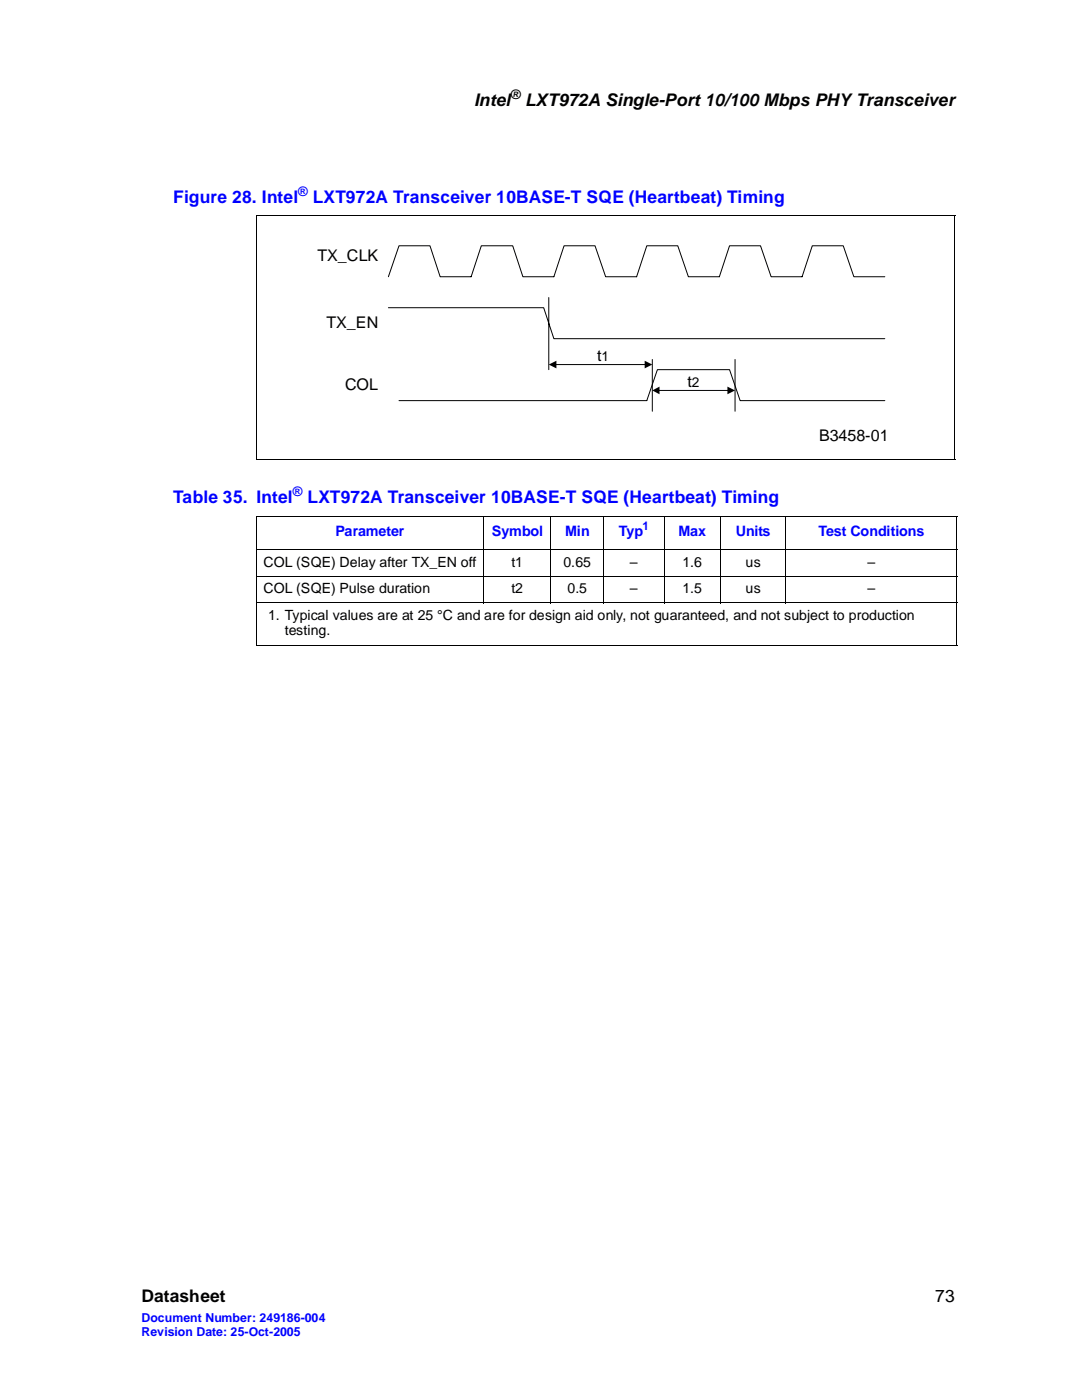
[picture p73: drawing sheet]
<svg xmlns="http://www.w3.org/2000/svg" width="216mm" height="279mm" viewBox="0 0 216 279" stroke-linecap="round" stroke-linejoin="round" font-family="sans-serif">
<defs><g id="words">
<g font-size="3.5">
<text x="94.6" y="21.1">Intel</text>
<text x="104.8" y="21.1">LXT972A Single-Port 10/100 Mbps PHY Transceiver</text>
<text x="28.2" y="259.9">Datasheet</text>
<text x="186.6" y="259.9">73</text>
</g>
<g font-size="3.5" fill="#00f">
<text x="34.6" y="40.5">Figure 28. Intel</text>
<text x="62.4" y="40.5">LXT972A Transceiver 10BASE-T SQE (Heartbeat) Timing</text>
<text x="34.6" y="100.4">Table 35. Intel</text>
<text x="61.3" y="100.4">LXT972A Transceiver 10BASE-T SQE (Heartbeat) Timing</text>
</g>
<g font-size="3.2">
<text x="63.4" y="52.1">TX_CLK</text>
<text x="65.1" y="65.5">TX_EN</text>
<text x="119.2" y="72">t</text>
<text x="68.9" y="77.8">COL</text>
<text x="137.2" y="77.2">t</text>
<text x="163.4" y="87.9">B3458-01</text>
</g>
<g font-size="2.9" fill="#00f">
<text x="66.9" y="107">Parameter</text>
<text x="98.1" y="107">Symbol</text>
<text x="112.8" y="107">Min</text>
<text x="123.5" y="107">Typ</text>
<text x="135.4" y="107">Max</text>
<text x="146.8" y="107">Units</text>
<text x="163.4" y="107">Test Conditions</text>
</g>
<g font-size="2.8">
<text x="52.6" y="113.1">COL (SQE) Delay after TX_EN off</text>
<text x="102" y="113.1">t1</text>
<text x="112.5" y="113.1">0.65</text>
<text x="125.7" y="113.1">–</text>
<text x="136.2" y="113.1">1.6</text>
<text x="148.8" y="113.1">us</text>
<text x="173.1" y="113.1">–</text>
<text x="52.6" y="118.3">COL (SQE) Pulse duration</text>
<text x="102.1" y="118.3">t2</text>
<text x="113.2" y="118.3">0.5</text>
<text x="125.7" y="118.3">–</text>
<text x="136.2" y="118.3">1.5</text>
<text x="148.8" y="118.3">us</text>
<text x="173.1" y="118.3">–</text>
<text x="53.5" y="123.6">1. Typical values are at 25 °C and are for design aid only, not guaranteed, and not subject to production</text>
<text x="56.8" y="126.8">testing.</text>
</g>
<g font-size="2.7">
<text x="120" y="72">1</text>
<text x="138" y="77.2">2</text>
</g>
<text font-size="2.6" x="101.8" y="19.7">®</text>
<g font-size="2.6" fill="#00f">
<text x="59.5" y="39.1">®</text>
<text x="58.4" y="99">®</text>
</g>
<g font-size="2.5" fill="#00f">
<text x="28.2" y="263.8">Document Number: 249186-004</text>
<text x="28.2" y="266.6">Revision Date: 25-Oct-2005</text>
</g>
<text font-size="2.4" fill="#00f" x="128.2" y="105.8">1</text>
</g></defs>
<g fill="none" stroke="#000" stroke-width=".2">
<path d="M51.1 43h139.5M51.2 43.1v48.5M190.5 43.1v48.5M51.1 91.7h139.5M51.1 103.1h139.9M51.1 109.8h139.9M51.1 115h139.9M51.2 103.2v25.5M96.5 103v17.4M109.9 103v17.4M120.5 103v17.4M132.5 103v17.4"/>
<path d="M143.8 103v17.4M156.8 103v17.4M191 103.2v25.5M51.1 120.3h139.9M51.1 128.8h139.9"/>
</g>
<path d="M58.5 48.5h124.7v42h-124.7z" fill="#fff"/>
<path d="M77.5 55.2l2.1-6.1h6.2l2 6.1h6.2l2-6.1h6.3l2 6.1h6.2l2.1-6.1h6.1l2.1 6.1h6.2l2.1-6.1h6.1l2.2 6.1h6.1l2.1-6.1h6.2l2.1 6.1h6.1l2.1-6.1h6.2l2.1 6.1h6.2M109.5 59.4v14.4M77.5 61.4h31l2 6.2h66.1M79.6 80h49.5l2.1-6.2h14.4l2.1 6.2h28.9M110.8 72.8h18M130.2 71.7v10.4M131.4 77.9h13.9M146.7 71.7v10.4" fill="none" stroke="#000" stroke-width=".2"/>
<path d="M109.5 72.8l1.5-.8v1.5zM128.6 72l1.6 .8-1.6 .7zM130.2 77.9l1.4-.7v1.5zM145.1 77.2l1.6 .7-1.6 .8z" fill="#000"/>
<use href="#words"/>
</svg>
